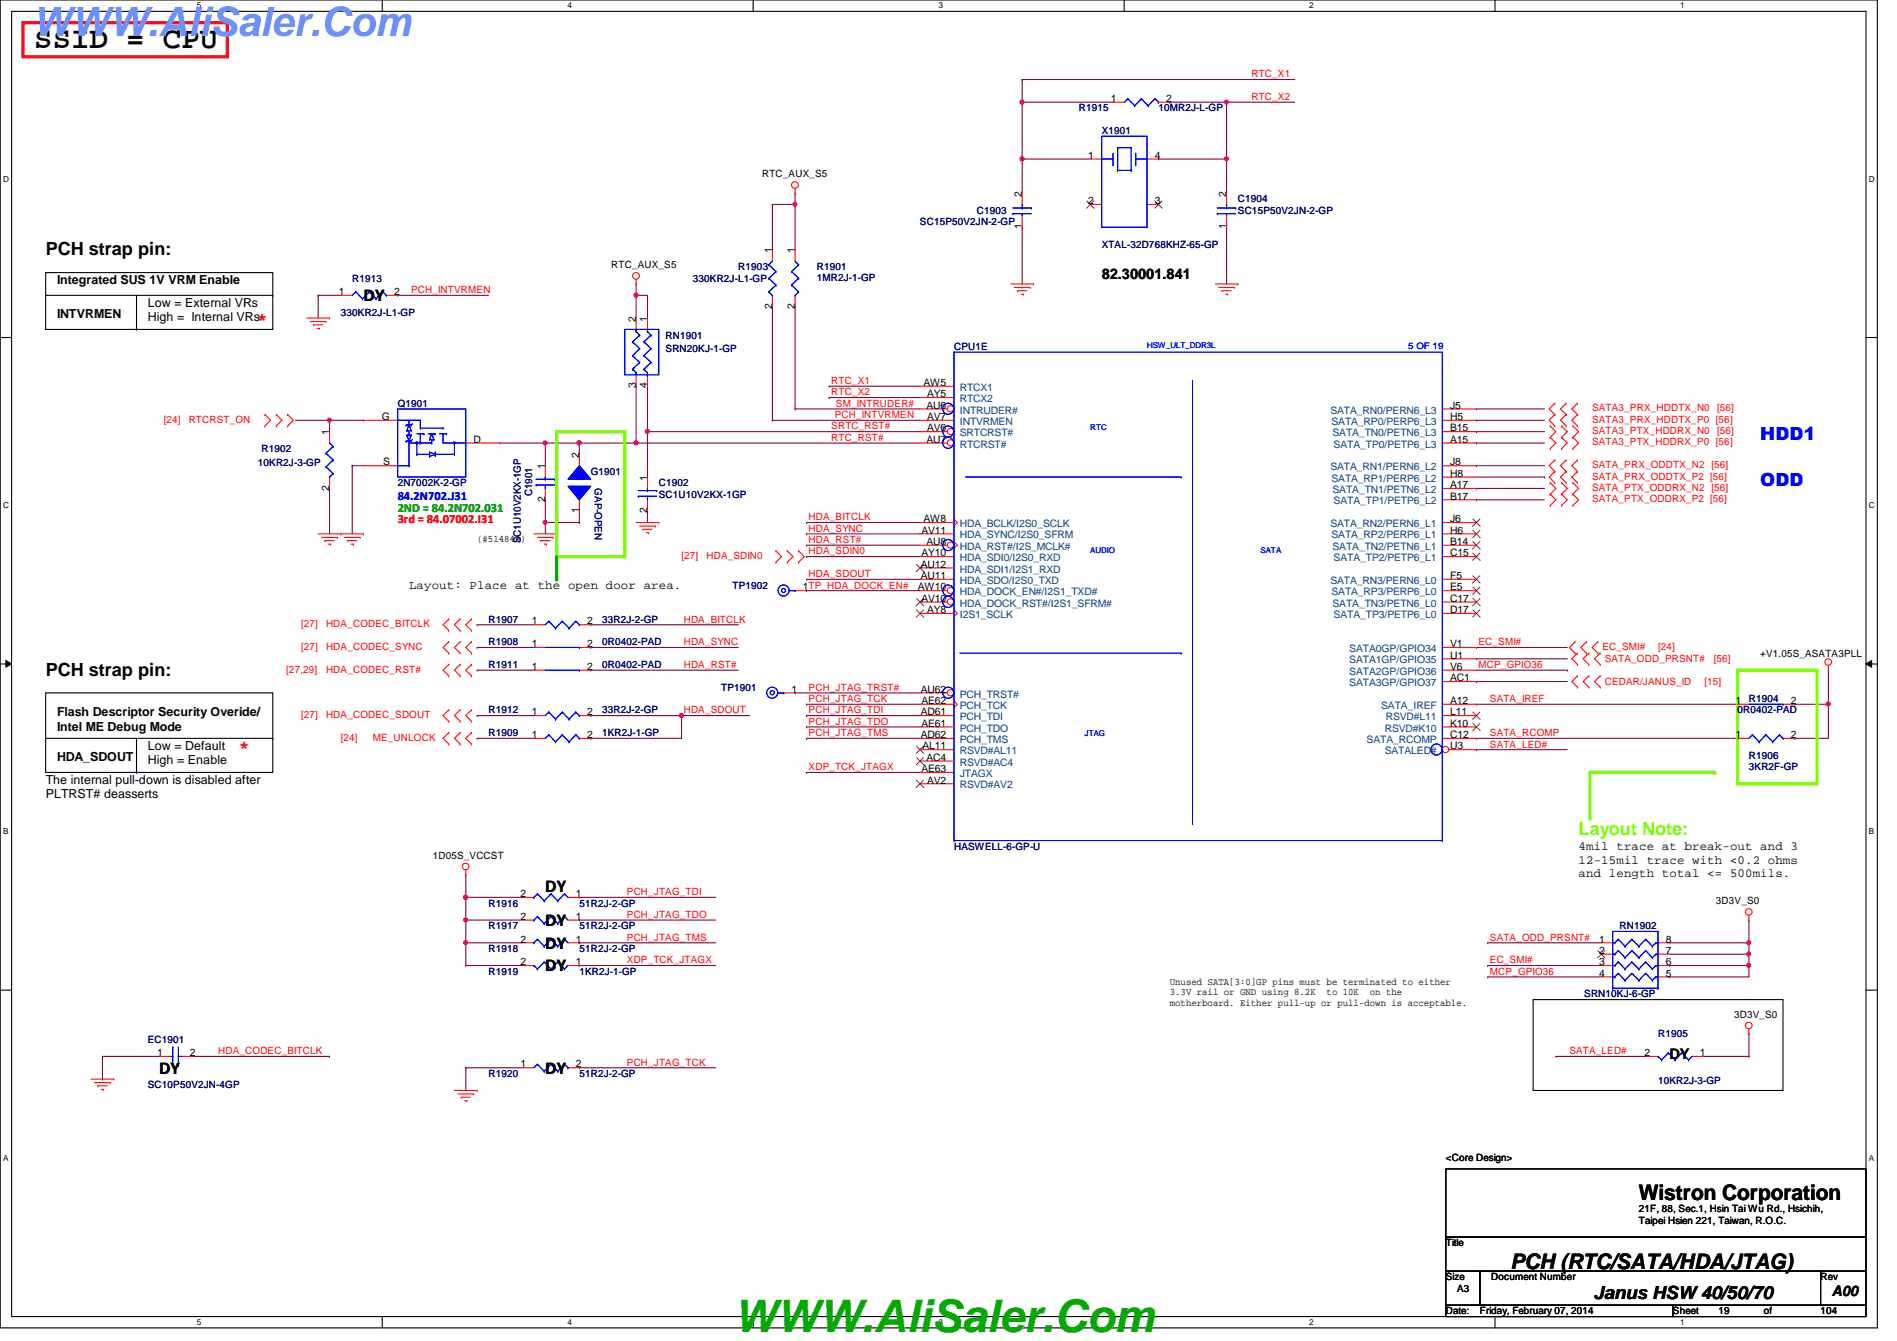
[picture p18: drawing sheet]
<svg xmlns="http://www.w3.org/2000/svg" width="297mm" height="210mm" viewBox="0 0 297 210" stroke-linecap="round" stroke-linejoin="round" font-family="sans-serif">
<defs><g id="words">
<text font-size="7.1" fill="#00ab00" x="114.9" y="208.6">WWW.AliSaler.Com</text>
<text font-size="6.3" fill="#6b91ff" x="5.1" y="5.6">WWW.AliSaler.Com</text>
<text font-size="4.8" x="5.4" y="7.6">SSID = CPU</text>
<g font-size="3.3">
<text x="256.6" y="187.9">Wistron Corporation</text>
<text x="236.5" y="198.6">PCH (RTC/SATA/HDA/JTAG)</text>
</g>
<g font-size="2.8">
<text x="7.2" y="40">PCH strap pin:</text>
<text x="56.9" y="47.2">DY</text>
<text x="7.2" y="105.7">PCH strap pin:</text>
<text x="85.4" y="139.6">DY</text>
<text x="85.4" y="148.5">DY</text>
<text x="85.4" y="144.9">DY</text>
<text x="85.4" y="152.1">DY</text>
<text x="24.9" y="168.1">DY</text>
<text x="85.4" y="168.1">DY</text>
<text x="249.5" y="203.3">Janus HSW 40/50/70</text>
</g>
<g font-size="2.8" fill="#f00">
<text x="40.2" y="50.9">*</text>
<text x="37.4" y="117.9">*</text>
</g>
<g font-size="2.8" fill="#00f">
<text x="275.6" y="68.9">HDD1</text>
<text x="275.6" y="76">ODD</text>
</g>
<text font-size="2.8" fill="#80ff00" x="247.2" y="130.6">Layout Note:</text>
<g font-size="2.3">
<text x="172.5" y="43.7">82.30001.841</text>
<text x="261.4" y="165.7">DY</text>
<text x="286.8" y="202.8">A00</text>
</g>
<g font-size="1.9">
<text x="8.9" y="44.5">Integrated SUS 1V VRM Enable</text>
<text x="8.9" y="49.8">INTVRMEN</text>
<text x="23.2" y="48">Low = External VRs</text>
<text x="23.2" y="50.3">High = Internal VRs</text>
<text x="64" y="92.2">Layout: Place at the open door area.</text>
<text x="8.9" y="112.1">Flash Descriptor Security Overide/</text>
<text x="8.9" y="119.2">HDA_SDOUT</text>
<text x="8.9" y="114.4">Intel ME Debug Mode</text>
<text x="23.2" y="117.3">Low = Default</text>
<text x="23.2" y="119.6">High = Enable</text>
<text x="7.2" y="122.7">The internal pull-down is disabled after</text>
<text x="7.2" y="125">PLTRST# deasserts</text>
<text x="247.2" y="133.1">4mil trace at break-out and 3</text>
<text x="247.2" y="135.2">12-15mil trace with &lt;0.2 ohms</text>
<text x="247.2" y="137.2">and length total &lt;= 500mils.</text>
</g>
<text font-size="1.9" fill="#00f" x="62.3" y="78.3">84.2N702.J31</text>
<text font-size="1.9" fill="#008000" x="62.3" y="80.1">2ND = 84.2N702.031</text>
<text font-size="1.9" fill="#f00" x="62.3" y="81.9">3rd = 84.07002.I31</text>
<g font-size="1.6" fill="#000080">
<text x="168.9" y="17.4">R1915</text>
<text x="181.4" y="17.4">10MR2J-L-GP</text>
<text x="172.5" y="21">X1901</text>
<text x="144.1" y="35.2">SC15P50V2JN-2-GP</text>
<text x="152.9" y="33.4">C1903</text>
<text x="193.8" y="31.7">C1904</text>
<text x="193.8" y="33.4">SC15P50V2JN-2-GP</text>
<text x="172.5" y="38.8">XTAL-32D768KHZ-65-GP</text>
<text x="55.2" y="44.1">R1913</text>
<text x="108.5" y="44.1">330KR2J-L1-GP</text>
<text x="115.6" y="42.3">R1903</text>
<text x="127.9" y="42.3">R1901</text>
<text x="127.9" y="43.9">1MR2J-1-GP</text>
<text x="53.4" y="49.4">330KR2J-L1-GP</text>
<text x="104.2" y="53">RN1901</text>
<text x="104.2" y="55.1">SRN20KJ-1-GP</text>
<text x="149.4" y="54.8">CPU1E</text>
<text x="62.3" y="63.7">Q1901</text>
<text x="40.9" y="70.8">R1902</text>
<text x="40.4" y="72.9">10KR2J-3-GP</text>
<text x="62.3" y="76.1">2N7002K-2-GP</text>
<text x="83.3" y="77.7" transform="rotate(-90 83.3 77.7)">C1901</text>
<text x="92.5" y="74.3">G1901</text>
<text x="93.1" y="76.5" transform="rotate(90 93.1 76.5)">GAP-OPEN</text>
<text x="103.2" y="76.1">C1902</text>
<text x="103.2" y="77.9">SC1U10V2KX-1GP</text>
<text x="81.5" y="85" transform="rotate(-90 81.5 85)">SC1U10V2KX-1GP</text>
<text x="114.7" y="92.1">TP1902</text>
<text x="76.5" y="101">R1908</text>
<text x="76.5" y="97.5">R1907</text>
<text x="94.3" y="101">0R0402-PAD</text>
<text x="94.3" y="97.5">33R2J-2-GP</text>
<text x="76.5" y="104.6">R1911</text>
<text x="94.3" y="104.6">0R0402-PAD</text>
<text x="76.5" y="111.7">R1912</text>
<text x="94.3" y="111.7">33R2J-2-GP</text>
<text x="112.9" y="108.1">TP1901</text>
<text x="272.1" y="111.7">0R0402-PAD</text>
<text x="273.9" y="109.9">R1904</text>
<text x="76.5" y="115.2">R1909</text>
<text x="94.3" y="115.2">1KR2J-1-GP</text>
<text x="273.9" y="118.8">R1906</text>
<text x="273.9" y="120.6">3KR2F-GP</text>
<text x="149.4" y="133">HASWELL-6-GP-U</text>
<text x="76.5" y="141.9">R1916</text>
<text x="90.7" y="141.9">51R2J-2-GP</text>
<text x="76.5" y="149">R1918</text>
<text x="76.5" y="145.5">R1917</text>
<text x="90.7" y="149">51R2J-2-GP</text>
<text x="90.7" y="145.5">51R2J-2-GP</text>
<text x="253.6" y="145.5">RN1902</text>
<text x="76.5" y="152.6">R1919</text>
<text x="90.7" y="152.6">1KR2J-1-GP</text>
<text x="248.1" y="156.1">SRN10KJ-6-GP</text>
<text x="23.2" y="163.2">EC1901</text>
<text x="259.6" y="162.3">R1905</text>
<text x="23.2" y="170.4">SC10P50V2JN-4GP</text>
<text x="76.5" y="168.6">R1920</text>
<text x="90.7" y="168.6">51R2J-2-GP</text>
<text x="259.6" y="169.6">10KR2J-3-GP</text>
</g>
<g font-size="1.6">
<text x="173.9" y="16">1</text>
<text x="182.6" y="16">2</text>
<text x="119.3" y="27.8">RTC_AUX_S5</text>
<text x="170.4" y="24.8">1</text>
<text x="180.8" y="24.8">4</text>
<text x="160" y="35.9" transform="rotate(-90 160 35.9)">1</text>
<text x="160" y="30.8" transform="rotate(-90 160 30.8)">2</text>
<text x="170.4" y="32">2</text>
<text x="180.8" y="32">3</text>
<text x="192" y="35.9" transform="rotate(-90 192 35.9)">1</text>
<text x="192" y="30.8" transform="rotate(-90 192 30.8)">2</text>
<text x="95.7" y="42">RTC_AUX_S5</text>
<text x="120.9" y="39.7" transform="rotate(-90 120.9 39.7)">1</text>
<text x="124.5" y="39.7" transform="rotate(-90 124.5 39.7)">1</text>
<text x="53" y="46.2">1</text>
<text x="61.7" y="46.2">2</text>
<text x="99.6" y="50.3" transform="rotate(-90 99.6 50.3)">2</text>
<text x="101.3" y="50.3" transform="rotate(-90 101.3 50.3)">1</text>
<text x="120.9" y="48.3" transform="rotate(-90 120.9 48.3)">2</text>
<text x="124.5" y="48.3" transform="rotate(-90 124.5 48.3)">2</text>
<text x="59.8" y="65.7">G</text>
<text x="99.6" y="60.8" transform="rotate(-90 99.6 60.8)">3</text>
<text x="101.3" y="60.8" transform="rotate(-90 101.3 60.8)">4</text>
<text x="144.6" y="60.4">AW5</text>
<text x="145.1" y="64">AU6</text>
<text x="145.2" y="62.2">AY5</text>
<text x="145.2" y="65.7">AV7</text>
<text x="227.1" y="65.7">H5</text>
<text x="227.1" y="64">J5</text>
<text x="51.6" y="68.1" transform="rotate(-90 51.6 68.1)">1</text>
<text x="74.2" y="69.3">D</text>
<text x="90.7" y="71.7" transform="rotate(-90 90.7 71.7)">2</text>
<text x="145.1" y="69.3">AU7</text>
<text x="145.2" y="67.5">AV6</text>
<text x="227.1" y="69.3">A15</text>
<text x="227.1" y="67.5">B15</text>
<text x="51.6" y="76.8" transform="rotate(-90 51.6 76.8)">2</text>
<text x="60" y="72.9">S</text>
<text x="85.3" y="73.4" transform="rotate(-90 85.3 73.4)">1</text>
<text x="101.3" y="75.2" transform="rotate(-90 101.3 75.2)">1</text>
<text x="227.1" y="76.4">A17</text>
<text x="227.1" y="74.6">H8</text>
<text x="227.1" y="72.9">J8</text>
<text x="85.3" y="78.6" transform="rotate(-90 85.3 78.6)">2</text>
<text x="90.7" y="80.3" transform="rotate(-90 90.7 80.3)">1</text>
<text x="101.3" y="80.3" transform="rotate(-90 101.3 80.3)">2</text>
<text x="144.3" y="83.5">AV11</text>
<text x="144.6" y="81.7">AW8</text>
<text x="227.1" y="78.2">B17</text>
<text x="227.1" y="83.5">H6</text>
<text x="227.1" y="81.7">J6</text>
<text x="74.7" y="84.8">(#514849)</text>
<text x="144.2" y="88.9">AU12</text>
<text x="144.3" y="87.1">AY10</text>
<text x="145.1" y="85.3">AU8</text>
<text x="227.1" y="87.1">C15</text>
<text x="227.1" y="85.3">B14</text>
<text x="125.7" y="92.4">1TP_HDA_DOCK_EN#</text>
<text x="143.7" y="92.4">AW10</text>
<text x="144.2" y="90.6">AU11</text>
<text x="144.3" y="94.2">AV10</text>
<text x="145.2" y="96">AY8</text>
<text x="227.1" y="96">D17</text>
<text x="227.1" y="94.2">C17</text>
<text x="227.1" y="92.4">E5</text>
<text x="227.1" y="90.6">F5</text>
<text x="83.3" y="101.3">1</text>
<text x="83.3" y="97.7">1</text>
<text x="91.9" y="101.3">2</text>
<text x="91.9" y="97.7">2</text>
<text x="227.1" y="101.3">V1</text>
<text x="83.3" y="104.9">1</text>
<text x="91.9" y="104.9">2</text>
<text x="227.1" y="106.6">AC1</text>
<text x="227.1" y="104.9">V6</text>
<text x="227.1" y="103.1">U1</text>
<text x="275.6" y="102.8">+V1.05S_ASATA3PLL</text>
<text x="83.3" y="112">1</text>
<text x="91.9" y="112">2</text>
<text x="123.9" y="108.4">1</text>
<text x="144.2" y="112">AD61</text>
<text x="144.2" y="108.4">AU62</text>
<text x="144.3" y="113.7">AE61</text>
<text x="144.3" y="110.2">AE62</text>
<text x="227.1" y="110.2">A12</text>
<text x="227.1" y="112">L11</text>
<text x="227.1" y="113.7">K10</text>
<text x="271.7" y="110.2">1</text>
<text x="280.4" y="110.2">2</text>
<text x="83.3" y="115.5">1</text>
<text x="91.9" y="115.5">2</text>
<text x="144.2" y="115.5">AD62</text>
<text x="144.4" y="117.3">AL11</text>
<text x="145.1" y="119.1">AC4</text>
<text x="227.1" y="117.3">U3</text>
<text x="227.1" y="115.5">C12</text>
<text x="271.7" y="115.5">1</text>
<text x="280.4" y="115.5">2</text>
<text x="144.3" y="120.9">AE63</text>
<text x="145.2" y="122.6">AV2</text>
<text x="67.8" y="134.5">1D05S_VCCST</text>
<text x="81.5" y="140.4">2</text>
<text x="81.5" y="144">2</text>
<text x="90.2" y="140.4">1</text>
<text x="90.2" y="144">1</text>
<text x="268.7" y="141.6">3D3V_S0</text>
<text x="81.5" y="147.5">2</text>
<text x="90.2" y="147.5">1</text>
<text x="250.4" y="147.5">1</text>
<text x="250.4" y="149.3">2</text>
<text x="260.9" y="149.3">7</text>
<text x="260.9" y="147.5">8</text>
<text x="81.5" y="151.1">2</text>
<text x="90.2" y="151.1">1</text>
<text x="183.2" y="154.1">Unused SATA[3:0]GP pins must be terminated to either</text>
<text x="183.2" y="155.8">3.3V rail or GND using 8.2K</text>
<text x="207.7" y="155.8">to 10K</text>
<text x="214.5" y="155.8">on the</text>
<text x="250.4" y="151.1">3</text>
<text x="250.4" y="152.9">4</text>
<text x="260.9" y="152.9">5</text>
<text x="260.9" y="151.1">6</text>
<text x="183.2" y="157.4">motherboard. Either pull-up or pull-down is acceptable.</text>
<text x="271.5" y="159.3">3D3V_S0</text>
<text x="24.6" y="165.3">1</text>
<text x="29.7" y="165.3">2</text>
<text x="81.5" y="167.1">1</text>
<text x="90.2" y="167.1">2</text>
<text x="257.5" y="165.3">2</text>
<text x="266.2" y="165.3">1</text>
<text x="226.4" y="181.7">&lt;Core Design&gt;</text>
<text x="256.6" y="189.7">21F, 88, Sec.1, Hsin Tai Wu Rd., Hsichih,</text>
<text x="256.6" y="191.6">Taipei Hsien 221, Taiwan, R.O.C.</text>
<text x="226.4" y="195.1">Title</text>
<text x="226.4" y="200.4">Size</text>
<text x="228.2" y="202.2">A3</text>
<text x="233.5" y="200.4">Document Number</text>
<text x="285.1" y="200.4">Rev</text>
<text x="226.4" y="205.7">Date:</text>
<text x="231.7" y="205.7">Friday, February 07, 2014</text>
<text x="262" y="205.7">Sheet</text>
<text x="269.1" y="205.7">19</text>
<text x="276.2" y="205.7">of</text>
<text x="285.1" y="205.7">104</text>
</g>
<g font-size="1.6" fill="#f00">
<text x="196" y="15.7">RTC_X2</text>
<text x="196" y="12.1">RTC_X1</text>
<text x="64.4" y="45.9">PCH_INTVRMEN</text>
<text x="130.2" y="60.1">RTC_X1</text>
<text x="130.2" y="61.9">RTC_X2</text>
<text x="130.7" y="65.4">PCH_INTVRMEN</text>
<text x="130.9" y="63.7">SM_INTRUDER#</text>
<text x="249.3" y="64.4">SATA3_PRX_HDDTX_N0</text>
<text x="268.9" y="64.4">[56]</text>
<text x="25.7" y="66.2">[24]</text>
<text x="29.5" y="66.2">RTCRST_ON</text>
<text x="130.2" y="69">RTC_RST#</text>
<text x="130.2" y="67.2">SRTC_RST#</text>
<text x="249.3" y="66.2">SATA3_PRX_HDDTX_P0 [56]</text>
<text x="249.3" y="67.9">SATA3_PTX_HDDRX_N0</text>
<text x="249.3" y="69.7">SATA3_PTX_HDDRX_P0 [56]</text>
<text x="268.9" y="67.9">[56]</text>
<text x="249.3" y="73.3">SATA_PRX_ODDTX_N2 [56]</text>
<text x="249.3" y="75.1">SATA_PRX_ODDTX_P2 [56]</text>
<text x="249.3" y="76.8">SATA_PTX_ODDRX_N2 [56]</text>
<text x="126.6" y="83.2">HDA_SYNC</text>
<text x="126.6" y="81.4">HDA_BITCLK</text>
<text x="249.3" y="78.6">SATA_PTX_ODDRX_P2 [56]</text>
<text x="106.7" y="87.5">[27]</text>
<text x="110.6" y="87.5">HDA_SDIN0</text>
<text x="126.6" y="85">HDA_RST#</text>
<text x="126.6" y="86.8">HDA_SDIN0</text>
<text x="126.6" y="90.3">HDA_SDOUT</text>
<text x="47.2" y="98.2">[27]</text>
<text x="47.2" y="101.7">[27]</text>
<text x="51.1" y="98.2">HDA_CODEC_BITCLK</text>
<text x="51.1" y="101.7">HDA_CODEC_SYNC</text>
<text x="107.1" y="101">HDA_SYNC</text>
<text x="107.1" y="97.5">HDA_BITCLK</text>
<text x="231.5" y="101">EC_SMI#</text>
<text x="250.9" y="101.7">EC_SMI#</text>
<text x="259.6" y="101.7">[24]</text>
<text x="44.8" y="105.3">[27,29]</text>
<text x="51.1" y="105.3">HDA_CODEC_RST#</text>
<text x="107.1" y="104.6">HDA_RST#</text>
<text x="231.5" y="104.6">MCP_GPIO36</text>
<text x="251.3" y="103.7">SATA_ODD_PRSNT#</text>
<text x="251.3" y="107.2">CEDAR/JANUS_ID</text>
<text x="266.9" y="107.2">[15]</text>
<text x="268.3" y="103.7">[56]</text>
<text x="47.2" y="112.4">[27]</text>
<text x="51.1" y="112.4">HDA_CODEC_SDOUT</text>
<text x="107.1" y="111.7">HDA_SDOUT</text>
<text x="126.6" y="111.7">PCH_JTAG_TDI</text>
<text x="126.6" y="113.5">PCH_JTAG_TDO</text>
<text x="126.6" y="109.9">PCH_JTAG_TCK</text>
<text x="126.6" y="108.1">PCH_JTAG_TRST#</text>
<text x="233.3" y="109.9">SATA_IREF</text>
<text x="53.4" y="116">[24]</text>
<text x="58.4" y="116">ME_UNLOCK</text>
<text x="126.6" y="115.2">PCH_JTAG_TMS</text>
<text x="233.3" y="115.2">SATA_RCOMP</text>
<text x="233.3" y="117">SATA_LED#</text>
<text x="126.6" y="120.6">XDP_TCK_JTAGX</text>
<text x="98.2" y="143.7">PCH_JTAG_TDO</text>
<text x="98.2" y="140.1">PCH_JTAG_TDI</text>
<text x="98.2" y="147.2">PCH_JTAG_TMS</text>
<text x="233.3" y="147.2">SATA_ODD_PRSNT#</text>
<text x="98.2" y="150.8">XDP_TCK_JTAGX</text>
<text x="233.3" y="150.8">EC_SMI#</text>
<text x="233.3" y="152.6">MCP_GPIO36</text>
<text x="34.2" y="165">HDA_CODEC_BITCLK</text>
<text x="98.2" y="166.8">PCH_JTAG_TCK</text>
<text x="245.7" y="165">SATA_LED#</text>
</g>
<g font-size="1.6" fill="#004080">
<text x="150.3" y="62.9">RTCX2</text>
<text x="150.3" y="61.2">RTCX1</text>
<text x="150.3" y="64.7">INTRUDER#</text>
<text x="208.3" y="64.7">SATA_RN0/PERN6_L3</text>
<text x="150.3" y="70.1">RTCRST#</text>
<text x="150.3" y="68.3">SRTCRST#</text>
<text x="150.3" y="66.5">INTVRMEN</text>
<text x="208.5" y="66.5">SATA_RP0/PERP6_L3</text>
<text x="208.7" y="68.3">SATA_TN0/PETN6_L3</text>
<text x="208.8" y="70.1">SATA_TP0/PETP6_L3</text>
<text x="208.3" y="73.6">SATA_RN1/PERN6_L2</text>
<text x="208.5" y="75.4">SATA_RP1/PERP6_L2</text>
<text x="208.7" y="77.2">SATA_TN1/PETN6_L2</text>
<text x="150.3" y="82.5">HDA_BCLK/I2S0_SCLK</text>
<text x="208.3" y="82.5">SATA_RN2/PERN6_L1</text>
<text x="208.8" y="79">SATA_TP1/PETP6_L2</text>
<text x="150.3" y="89.6">HDA_SDI1/I2S1_RXD</text>
<text x="150.3" y="87.8">HDA_SDI0/I2S0_RXD</text>
<text x="150.3" y="86.1">HDA_RST#/I2S_MCLK#</text>
<text x="150.3" y="84.3">HDA_SYNC/I2S0_SFRM</text>
<text x="208.5" y="84.3">SATA_RP2/PERP6_L1</text>
<text x="208.7" y="86.1">SATA_TN2/PETN6_L1</text>
<text x="208.8" y="87.8">SATA_TP2/PETP6_L1</text>
<text x="150.3" y="95">HDA_DOCK_RST#/I2S1_SFRM#</text>
<text x="150.3" y="93.2">HDA_DOCK_EN#/I2S1_TXD#</text>
<text x="150.3" y="91.4">HDA_SDO/I2S0_TXD</text>
<text x="208.3" y="91.4">SATA_RN3/PERN6_L0</text>
<text x="208.5" y="93.2">SATA_RP3/PERP6_L0</text>
<text x="208.7" y="95">SATA_TN3/PETN6_L0</text>
<text x="150.3" y="96.7">I2S1_SCLK</text>
<text x="208.8" y="96.7">SATA_TP3/PETP6_L0</text>
<text x="211.3" y="107.4">SATA3GP/GPIO37</text>
<text x="211.3" y="105.6">SATA2GP/GPIO36</text>
<text x="211.3" y="103.8">SATA1GP/GPIO35</text>
<text x="211.3" y="102.1">SATA0GP/GPIO34</text>
<text x="150.3" y="112.7">PCH_TDI</text>
<text x="150.3" y="111">PCH_TCK</text>
<text x="150.3" y="109.2">PCH_TRST#</text>
<text x="216.3" y="111">SATA_IREF</text>
<text x="217" y="112.7">RSVD#L11</text>
<text x="150.3" y="116.3">PCH_TMS</text>
<text x="150.3" y="114.5">PCH_TDO</text>
<text x="150.3" y="119.8">RSVD#AC4</text>
<text x="150.3" y="118.1">RSVD#AL11</text>
<text x="214" y="116.3">SATA_RCOMP</text>
<text x="216.8" y="114.5">RSVD#K10</text>
<text x="216.8" y="118.1">SATALED#</text>
<text x="150.3" y="123.4">RSVD#AV2</text>
<text x="150.3" y="121.6">JTAGX</text>
</g>
<text font-size="1.4" fill="#00f" x="220.5" y="54.7">5 OF 19</text>
<g font-size="1.3">
<text x="30.8" y="1.3">5</text>
<text x="88.9" y="1.3">4</text>
<text x="146.9" y="1.3">3</text>
<text x="205" y="1.3">2</text>
<text x="263.1" y="1.3">1</text>
<text x=".5" y="28.4">D</text>
<text x="292.6" y="28.4">D</text>
<text x=".5" y="79.5">C</text>
<text x="292.6" y="79.5">C</text>
<text x=".5" y="130.6">B</text>
<text x="292.6" y="130.6">B</text>
<text x=".5" y="181.7">A</text>
<text x="292.6" y="181.7">A</text>
<text x="30.8" y="207.4">5</text>
<text x="88.9" y="207.4">4</text>
<text x="146.9" y="207.4">3</text>
<text x="205" y="207.4">2</text>
<text x="263.1" y="207.4">1</text>
</g>
<g font-size="1.3" fill="#00f">
<text x="179.6" y="54.5">HSW_ULT_DDR3L</text>
<text x="170.7" y="67.3">RTC</text>
<text x="170.7" y="86.5">AUDIO</text>
<text x="197.4" y="86.5">SATA</text>
<text x="169.8" y="115.3">JTAG</text>
</g>
</g></defs>
<path d="M0 0h294v207.9h-294zM1.8 1.8h290.4v204.3h-290.4z" fill="none" stroke="#000" stroke-width=".17"/>
<g fill="#fff">
<path d="M30.8 .2h.7v1.4h-.7z"/>
<path d="M30.8 206.2h.7v1.4h-.7z"/>
</g>
<path d="M59.9 0v1.8M59.9 206.1v1.8" fill="none" stroke="#000" stroke-width=".17"/>
<g fill="#fff">
<path d="M88.9 .2h.6v1.4h-.6z"/>
<path d="M88.9 206.2h.6v1.4h-.6z"/>
</g>
<path d="M117.9 0v1.8M117.9 206.1v1.8" fill="none" stroke="#000" stroke-width=".17"/>
<g fill="#fff">
<path d="M146.9 .2h.7v1.4h-.7z"/>
<path d="M146.9 206.2h.7v1.4h-.7z"/>
</g>
<path d="M176 0v1.8M176 206.1v1.8" fill="none" stroke="#000" stroke-width=".17"/>
<g fill="#fff">
<path d="M205 .2h.7v1.4h-.7z"/>
<path d="M205 206.2h.7v1.4h-.7z"/>
</g>
<path d="M234.1 0v1.8M234.1 206.1v1.8" fill="none" stroke="#000" stroke-width=".17"/>
<g fill="#fff">
<path d="M263.1 .2h.7v1.4h-.7z"/>
<path d="M263.1 206.2h.7v1.4h-.7z"/>
<path d="M.5 27.3h.9v1.4h-.9z"/>
<path d="M292.6 27.3h.9v1.4h-.9z"/>
<path d="M.5 78.4h.9v1.4h-.9z"/>
<path d="M292.6 78.4h.9v1.4h-.9z"/>
</g>
<path d="M0 52.8h1.8M292.2 52.8h1.8" fill="none" stroke="#000" stroke-width=".17"/>
<g fill="#fff">
<path d="M.5 129.5h.8v1.4h-.8z"/>
<path d="M292.6 129.5h.9v1.4h-.9z"/>
</g>
<path d="M0 103.9h1.8M292.2 103.9h1.8" fill="none" stroke="#000" stroke-width=".17"/>
<path d="M.9 103.4l.9 .5-.9 .5zM292.2 103.9l.9-.5v1z" fill="#000"/>
<path d="M.9 103.4l.9 .5-.9 .5zM292.2 103.9l.9-.5v1z" fill="none" stroke="#000" stroke-width=".16"/>
<g fill="#fff">
<path d="M.5 180.5h.8v1.4h-.8z"/>
<path d="M292.6 180.5h.9v1.4h-.9z"/>
</g>
<path d="M0 155h1.8M292.2 155h1.8" fill="none" stroke="#000" stroke-width=".17"/>
<g fill="none" stroke="#800040" stroke-width=".17">
<path d="M124.5 32h.1M124.5 32v7.1M62.3 46.2h14.2M62.3 46.2h.1M101.4 67.6h.1M101.4 67.6v7.1M92.5 97.8h23.1M92.5 97.8h.1M126.3 83.6h.1M126.3 90.7h.1M126.3 83.6h17.8M126.3 90.7h17.8"/>
<path d="M92.5 101.3h23.1M92.5 104.9h23.1M92.5 101.3h.1M92.5 104.9h.1M286.3 104.9h.1M286.3 104.9v5.3M90.7 144h.1M90.7 144h21.4M261.4 152.9h12.5M261.4 152.9h.1"/>
</g>
<circle cx="124.5" cy="32" r=".32" fill="#f0f"/>
<circle cx="124.5" cy="32" r=".32" fill="none" stroke="#f0f" stroke-width=".17"/>
<g fill="none" stroke="#800040" stroke-width=".17">
<path d="M120.9 32h.1M120.9 32v7.1M120.9 32h3.6M99.6 46.2h1.8M99.6 46.2h.1M99.6 46.2v3.6M126.3 92.5h.1M126.3 92.5h17.8M126.3 115.6h.1M126.3 112h.1M126.3 113.8h.1M126.3 115.6h17.8"/>
<path d="M126.3 112h17.8M126.3 113.8h17.8M90.7 140.5h.1M90.7 140.5h21.4"/>
</g>
<circle cx="99.6" cy="46.2" r=".32" fill="#f0f"/>
<circle cx="99.6" cy="46.2" r=".32" fill="none" stroke="#f0f" stroke-width=".17"/>
<g fill="none" stroke="#800040" stroke-width=".17">
<path d="M49.8 46.2h.1M49.8 46.2h3.6M99.6 44.4h.1M99.6 44.4v1.8M101.4 46.2h.1M101.4 46.2v3.6M51.6 76.5h.1M51.6 76.5v7.1M55.2 72.9h.1M55.2 72.9v10.7M85.4 69.3h5.3M90.7 69.3h.1"/>
<path d="M120.9 65.8h.1M120.9 65.8h23.2M124.5 64h.1M124.5 64h19.6M129.8 60.5h.1M129.8 60.5h14.3M74.7 97.8h8.9M74.7 97.8h.1M126.3 81.8h.1M126.3 85.3h.1M126.3 81.8h17.8M126.3 85.3h17.8"/>
<path d="M74.7 104.9h8.9M74.7 104.9h.1M92.5 112h14.2M92.5 112h.1M126.3 110.2h.1M126.3 110.2h17.8M281 115.6h.1M281 115.6h5.3M72.9 144h.1M72.9 144v3.6M72.9 167.1h8.9M72.9 167.1h.1"/>
<path d="M90.7 167.1h.1M90.7 167.1h21.4"/>
</g>
<circle cx="85.4" cy="69.3" r=".32" fill="#f0f"/>
<circle cx="85.4" cy="69.3" r=".32" fill="none" stroke="#f0f" stroke-width=".17"/>
<circle cx="90.7" cy="69.3" r=".32" fill="#f0f"/>
<circle cx="90.7" cy="69.3" r=".32" fill="none" stroke="#f0f" stroke-width=".17"/>
<path d="M99.6 69.3h.1M99.6 69.3h44.5" fill="none" stroke="#800040" stroke-width=".17"/>
<circle cx="99.6" cy="69.3" r=".32" fill="#f0f"/>
<circle cx="99.6" cy="69.3" r=".32" fill="none" stroke="#f0f" stroke-width=".17"/>
<path d="M85.4 81.8h.1M85.4 81.8v1.8" fill="none" stroke="#800040" stroke-width=".17"/>
<circle cx="85.4" cy="81.8" r=".32" fill="#f0f"/>
<circle cx="85.4" cy="81.8" r=".32" fill="none" stroke="#f0f" stroke-width=".17"/>
<g fill="none" stroke="#800040" stroke-width=".17">
<path d="M49.8 46.2h.1M49.8 46.2v3.6M55.2 72.9h1.7M55.2 72.9h.1M85.4 69.3h.1M85.4 69.3v3.6M90.7 69.3h.1M90.7 69.3v1.8M101.4 60.5h.1M101.4 60.5v7.1M90.7 80h.1M90.7 80v1.8"/>
<path d="M106.7 112h.1M106.7 112v3.6M124.5 108.5h.1M124.5 108.5h19.6M231.2 101.3h.1M231.2 115.6h.1M231.2 101.3h14.2M231.2 115.6h40.9M72.9 144h8.9M72.9 144h.1M90.7 151.1h.1M90.7 147.6h.1"/>
<path d="M90.7 151.1h21.4M90.7 147.6h21.4M72.9 167.1h.1M72.9 167.1v3.6"/>
</g>
<circle cx="72.9" cy="144" r=".32" fill="#f0f"/>
<circle cx="72.9" cy="144" r=".32" fill="none" stroke="#f0f" stroke-width=".17"/>
<path d="M286.3 110.2h.1M286.3 110.2v5.4" fill="none" stroke="#800040" stroke-width=".17"/>
<circle cx="286.3" cy="110.2" r=".32" fill="#f0f"/>
<circle cx="286.3" cy="110.2" r=".32" fill="none" stroke="#f0f" stroke-width=".17"/>
<g fill="none" stroke="#800040" stroke-width=".17">
<path d="M99.6 60.5h.1M99.6 60.5v8.8M231.2 64h.1M231.2 65.8h.1M231.2 67.6h.1M231.2 69.3h.1M231.2 64h10.6M231.2 65.8h10.6M231.2 67.6h10.6M231.2 69.3h10.6M231.2 117.3h.1M231.2 117.3h14.2"/>
<path d="M72.9 151.1h8.9M72.9 147.6h8.9M72.9 151.1h.1M72.9 147.6h.1M72.9 147.6v3.5"/>
</g>
<circle cx="72.9" cy="147.5" r=".32" fill="#f0f"/>
<circle cx="72.9" cy="147.5" r=".32" fill="none" stroke="#f0f" stroke-width=".17"/>
<path d="M78.3 69.3h7.1M78.3 69.3h.1M90.7 69.3h.1M90.7 69.3h8.9" fill="none" stroke="#800040" stroke-width=".17"/>
<circle cx="90.7" cy="69.3" r=".32" fill="#f0f"/>
<circle cx="90.7" cy="69.3" r=".32" fill="none" stroke="#f0f" stroke-width=".17"/>
<path d="M124.5 30.2h.1M124.5 30.2v1.8M129.8 62.2h.1M129.8 62.2h14.3M85.4 81.8h5.3M90.7 81.8h.1M273.9 149.4h.1M273.9 149.4v1.7" fill="none" stroke="#800040" stroke-width=".17"/>
<circle cx="273.8" cy="149.3" r=".32" fill="#f0f"/>
<circle cx="273.8" cy="149.3" r=".32" fill="none" stroke="#f0f" stroke-width=".17"/>
<path d="M85.4 78.2h.1M85.4 78.2v3.6M74.7 112h8.9M74.7 112h.1M106.7 112h.1M106.7 112h10.7M231.2 110.2h.1M231.2 110.2h40.9" fill="none" stroke="#800040" stroke-width=".17"/>
<circle cx="106.7" cy="112" r=".32" fill="#f0f"/>
<circle cx="106.7" cy="112" r=".32" fill="none" stroke="#f0f" stroke-width=".17"/>
<path d="M124.5 48h.1M124.5 48v16M51.6 65.8h5.3M56.9 65.8h.1M72.9 140.5h.1M72.9 140.5v3.5" fill="none" stroke="#800040" stroke-width=".17"/>
<circle cx="72.9" cy="140.4" r=".32" fill="#f0f"/>
<circle cx="72.9" cy="140.4" r=".32" fill="none" stroke="#f0f" stroke-width=".17"/>
<path d="M72.9 136.9h.1M72.9 136.9v3.6" fill="none" stroke="#800040" stroke-width=".17"/>
<circle cx="72.9" cy="140.4" r=".32" fill="#f0f"/>
<circle cx="72.9" cy="140.4" r=".32" fill="none" stroke="#f0f" stroke-width=".17"/>
<path d="M101.4 67.6h.1M101.4 67.6h42.7M74.7 101.3h8.9M74.7 101.3h.1" fill="none" stroke="#800040" stroke-width=".17"/>
<circle cx="101.4" cy="67.5" r=".32" fill="#f0f"/>
<circle cx="101.4" cy="67.5" r=".32" fill="none" stroke="#f0f" stroke-width=".17"/>
<path d="M160.1 12.4h.1M160.1 16h.1M160.1 12.4v3.6M160.1 16h14.2M160.1 12.4h42.6M183.2 16h19.5M183.2 16h.1M192.1 16h.1M160.1 24.9h.1M160.1 24.9v5.3M192.1 35.6h.1M192.1 35.6v8.8" fill="none" stroke="#800040" stroke-width=".17"/>
<circle cx="160" cy="24.9" r=".32" fill="#f0f"/>
<circle cx="160" cy="24.9" r=".32" fill="none" stroke="#f0f" stroke-width=".17"/>
<path d="M192.1 24.9h.1M192.1 24.9v5.3" fill="none" stroke="#800040" stroke-width=".17"/>
<circle cx="192" cy="24.9" r=".32" fill="#f0f"/>
<circle cx="192" cy="24.9" r=".32" fill="none" stroke="#f0f" stroke-width=".17"/>
<path d="M192.1 16h.1M192.1 16v8.9M160.1 35.6h.1M160.1 35.6v8.8" fill="none" stroke="#800040" stroke-width=".17"/>
<circle cx="192" cy="16" r=".32" fill="#f0f"/>
<circle cx="192" cy="16" r=".32" fill="none" stroke="#f0f" stroke-width=".17"/>
<path d="M160.1 16h.1M160.1 16v8.9M160.1 24.9h10.6M160.1 24.9h.1" fill="none" stroke="#800040" stroke-width=".17"/>
<circle cx="160" cy="16" r=".32" fill="#f0f"/>
<circle cx="160" cy="16" r=".32" fill="none" stroke="#f0f" stroke-width=".17"/>
<g fill="none" stroke="#800040" stroke-width=".17">
<path d="M181.4 24.9h10.7M181.4 24.9h.1M120.9 48h.1M120.9 48v17.8M126.3 87.1h.1M126.3 87.1h17.8M281 110.2h.1M281 110.2h5.3M126.3 120.9h.1M126.3 120.9h17.8M72.9 140.5h8.9M72.9 140.5h.1"/>
<path d="M261.4 151.1h12.5M261.4 151.1h.1M273.9 151.1h.1M273.9 151.1v1.8"/>
</g>
<circle cx="273.8" cy="151.1" r=".32" fill="#f0f"/>
<circle cx="273.8" cy="151.1" r=".32" fill="none" stroke="#f0f" stroke-width=".17"/>
<path d="M46.3 65.8h5.3M51.6 65.8h.1M101.4 80h.1M101.4 80v1.8M74.7 115.6h8.9M74.7 115.6h.1M92.5 115.6h14.2M92.5 115.6h.1" fill="none" stroke="#800040" stroke-width=".17"/>
<circle cx="51.6" cy="65.8" r=".32" fill="#f0f"/>
<circle cx="51.6" cy="65.8" r=".32" fill="none" stroke="#f0f" stroke-width=".17"/>
<g fill="none" stroke="#800040" stroke-width=".17">
<path d="M51.6 65.8h.1M51.6 65.8v1.8M231.2 72.9h.1M231.2 76.5h.1M231.2 78.2h.1M231.2 74.7h10.6M231.2 72.9h10.6M231.2 76.5h10.6M231.2 78.2h10.6M241.8 74.7h.1M231.2 103.1h.1M231.2 103.1h14.2"/>
<path d="M261.4 147.6h12.5M261.4 149.4h12.5M273.9 147.6h.1M273.9 144h.1M273.9 149.4h.1M273.9 144v5.4M16 165.4h.1M16 168.9h.1M16 165.4v3.5M16 165.4h8.9M30.3 165.4h21.3M51.6 165.4h.1"/>
<path d="M243.6 165.4h.1M243.6 165.4h14.2M266.7 165.4h7.2M273.9 165.4h.1M273.9 161.8h.1M273.9 161.8v3.6"/>
</g>
<circle cx="273.8" cy="147.5" r=".32" fill="#f0f"/>
<circle cx="273.8" cy="147.5" r=".32" fill="none" stroke="#f0f" stroke-width=".17"/>
<path d="M231.2 106.7h.1M231.2 104.9h14.2M231.2 106.7h14.2M245.4 104.9h.1M233 151.1h17.7M233 152.9h17.7M233 147.6h17.7M233 151.1h.1M233 152.9h.1M233 147.6h.1" fill="none" stroke="#800040" stroke-width=".17"/>
<g fill="none" stroke="#f00" stroke-width=".17">
<path d="M124.5 30.2h.1M124.5 29.5v.7M48 49.8h3.6M48.6 50.3h2.5M49.1 50.8h.1M49.1 50.8h1.4M49.7 51.4h.3M50 51.4h.1M51.1 50.3h.1M51.6 49.8h.1M99.6 44.4h.1M99.6 43.7v.7"/>
<path d="M158.3 44.4h3.5M158.8 45h2.5M159.3 45.5h.1M159.3 45.5h1.5M159.9 46.1h.3M160.2 46.1h.1M161.3 45h.1M161.8 44.4h.1M190.3 44.4h3.5M190.8 45h2.5M191.3 45.5h.1M191.3 45.5h1.5"/>
<path d="M191.9 46.1h.3M192.2 46.1h.1M193.3 45h.1M193.8 44.4h.1M41.5 66.7h.1M41.5 64.9h.1M41.5 64.9l.9 .9-.9 .9M43.3 64.9l.9 .9-.9 .9M43.3 64.9h.1M43.3 66.7h.1M45 64.9l.9 .9-.9 .9M45 66.7h.1"/>
<path d="M45 64.9h.1M242.7 68.5h.1M242.7 66.7h.1M242.7 70.2h.1M242.7 77.3h.1M242.7 75.6h.1M242.7 79.1h.1M242.7 68.5l.9 .8-.9 .9M242.7 66.7l.9 .9-.9 .9M242.7 77.3l.9 .9-.9 .9M242.7 75.6l.9 .9-.9 .8M243.5 64.9l-.9 .9 .9 .9"/>
<path d="M243.5 63.1l-.9 .9 .9 .9M243.5 73.8l-.9 .9 .9 .9M243.5 72l-.9 .9 .9 .9M243.5 64.9h.1M243.5 63.1h.1M243.5 66.7h.1M243.5 73.8h.1M243.5 72h.1M243.5 75.6h.1M244.5 66.7l.9 .9-.9 .9M244.5 68.5l.9 .8-.9 .9M244.5 75.6l.9 .9-.9 .8"/>
<path d="M244.5 77.3l.9 .9-.9 .9M244.5 66.7h.1M244.5 68.5h.1M244.5 70.2h.1M244.5 75.6h.1M244.5 77.3h.1M244.5 79.1h.1M245.2 63.1l-.9 .9 .9 .9M245.2 64.9l-.9 .9 .9 .9M245.2 72l-.9 .9 .9 .9M245.2 73.8l-.9 .9 .9 .9M245.2 63.1h.1"/>
<path d="M245.2 64.9h.1M245.2 66.7h.1M245.2 72h.1M245.2 73.8h.1M245.2 75.6h.1M246.3 68.5h.1M246.3 66.7h.1M246.3 70.2h.1M246.3 77.3h.1M246.3 75.6h.1M246.3 79.1h.1M246.3 68.5l.9 .8-.9 .9"/>
<path d="M246.3 66.7l.9 .9-.9 .9M246.3 77.3l.9 .9-.9 .9M246.3 75.6l.9 .9-.9 .8M247 64.9h.1M247 63.1h.1M247 66.7h.1M247 73.8h.1M247 72h.1M247 75.6h.1M247 64.9l-.9 .9 .9 .9M247 63.1l-.9 .9 .9 .9M247 73.8l-.9 .9 .9 .9"/>
<path d="M247 72l-.9 .9 .9 .9M49.8 83.6h7.1M50.4 84.1h2.4M50.9 84.6h.1M50.9 84.6h1.4M51.4 85.2h.4M51.8 85.2h.1M52.8 84.1h.1M53.4 83.6h.1M53.9 84.1h2.5M54.4 84.6h.1M54.4 84.6h1.5"/>
<path d="M55 85.2h.3M55.3 85.2h.1M56.4 84.1h.1M56.9 83.6h.1M70.3 96.9l-.9 .9 .9 .9M70.3 98.7h.1M70.3 96.9h.1M72 96.9h.1M72 98.7h.1M72 96.9l-.8 .9 .8 .9M73.8 96.9l-.9 .9 .9 .9M73.8 98.7h.1"/>
<path d="M73.8 96.9h.1M83.6 83.6h3.6M84.2 84.1h2.4M84.7 84.6h.1M84.7 84.6h1.4M85.2 85.2h.4M85.6 85.2h.1M86.6 84.1h.1M87.2 83.6h.1M99.6 81.8h3.6M100.2 82.3h2.4M100.7 82.8h1.4"/>
<path d="M100.7 82.8h.1M101.2 83.4h.4M101.6 83.4h.1M102.6 82.3h.1M103.2 81.8h.1M121.5 88h.1M121.5 86.2h.1M121.5 86.2l.9 .9-.9 .9M123.3 86.2l.9 .9-.9 .9M123.3 86.2h.1M123.3 88h.1M125 86.2l.9 .9-.9 .9"/>
<path d="M125 88h.1M125 86.2h.1M70.3 111.1l-.9 .9 .9 .9M70.3 114.7l-.9 .9 .9 .9M70.3 100.5l-.9 .8 .9 .9M70.3 104l-.9 .9 .9 .9M70.3 116.5h.1M70.3 114.7h.1M70.3 102.2h.1M70.3 100.5h.1M70.3 105.8h.1M70.3 104h.1"/>
<path d="M70.3 112.9h.1M70.3 111.1h.1M72 114.7h.1M72 116.5h.1M72 100.5h.1M72 102.2h.1M72 104h.1M72 105.8h.1M72 111.1h.1M72 112.9h.1M72 114.7l-.8 .9 .8 .9M72 100.5l-.8 .8 .8 .9"/>
<path d="M72 104l-.8 .9 .8 .9M72 111.1l-.8 .9 .8 .9M73.8 114.7l-.9 .9 .9 .9M73.8 111.1l-.9 .9 .9 .9M73.8 100.5l-.9 .8 .9 .9M73.8 104l-.9 .9 .9 .9M73.8 116.5h.1M73.8 114.7h.1M73.8 102.2h.1M73.8 100.5h.1M73.8 105.8h.1M73.8 104h.1"/>
<path d="M73.8 112.9h.1M73.8 111.1h.1M246.6 100.5l-.9 .8 .9 .9M246.6 100.5h.1M246.6 102.2h.1M247 104h.1M247 102.2h.1M247 107.6h.1M247 105.8h.1M247 105.8l-.9 .9 .9 .9M247 102.2l-.9 .9 .9 .9M248.4 100.5l-.9 .8 .9 .9"/>
<path d="M248.4 102.2h.1M248.4 100.5h.1M248.8 102.2l-.9 .9 .9 .9M248.8 105.8l-.9 .9 .9 .9M248.8 102.2h.1M248.8 104h.1M248.8 105.8h.1M248.8 107.6h.1M250.2 100.5h.1M250.2 102.2h.1M250.2 100.5l-.9 .8 .9 .9M250.6 102.2l-.9 .9 .9 .9"/>
<path d="M250.6 105.8l-.9 .9 .9 .9M250.6 104h.1M250.6 102.2h.1M250.6 107.6h.1M250.6 105.8h.1M286.3 104.9h.1M286.3 104.2v.7M72.9 136.9h.1M72.9 136.2v.7M273.9 144h.1M273.9 143.3v.7M14.3 168.9h3.5"/>
<path d="M14.8 169.5h2.5M15.3 170h1.5M15.3 170h.1M15.9 170.5h.3M16.2 170.5h.1M17.3 169.5h.1M17.8 168.9h.1M71.2 170.7h3.5M71.7 171.2h2.5M72.2 171.7h.1M72.2 171.7h1.5M72.8 172.3h.3"/>
<path d="M73.1 172.3h.1M74.2 171.2h.1M74.7 170.7h.1M273.9 161.8h.1M273.9 161.1v.7"/>
<circle cx="124.5" cy="29" r=".52"/>
<circle cx="99.6" cy="43.2" r=".52"/>
<circle cx="286.3" cy="103.6" r=".52"/>
<circle cx="72.9" cy="135.6" r=".52"/>
<circle cx="273.8" cy="142.7" r=".52"/>
<circle cx="273.8" cy="160.5" r=".52"/>
</g>
<path d="M7.2 42.7h35.5v8.9h-35.5zM7.2 46.2h35.5M21.4 51.6h.1M21.4 46.2v5.4M42.7 46.2h.1M226.4 183h65.8v10.6h-65.8zM226.4 193.6h65.8v5.4h-65.8zM226.4 199h5.3v5.3h-5.3zM231.7 199h53.4v5.3h-53.4zM285.1 199h7.1v5.3h-7.1zM226.4 204.3h35.6v1.8h-35.6zM262 204.3h30.2v1.8h-30.2z" fill="none" stroke="#000" stroke-width=".17"/>
<path d="M249 120.9v7.1" fill="none" stroke="#80ff00" stroke-width=".51"/>
<circle cx="249" cy="128" r=".25" fill="#80ff00"/>
<path d="M249 120.9h19.5" fill="none" stroke="#80ff00" stroke-width=".51"/>
<circle cx="268.5" cy="120.9" r=".25" fill="#80ff00"/>
<path d="M7.2 108.5h35.5v12.4h-35.5zM7.2 115.6h35.5M21.4 115.6v5.3M42.7 115.6h.1M21.4 120.9h.1M240.1 156.5h39.1v14.2h-39.1z" fill="none" stroke="#000" stroke-width=".17"/>
<path d="M3.6 3.6h32v5.3h-32z" fill="none" stroke="#f00" stroke-width=".51"/>
<path d="M87.2 67.6h10.6v19.5h-10.6zM272.1 104.9h12.4v17.8h-12.4z" fill="none" stroke="#80ff00" stroke-width=".51"/>
<path d="M87.2 87.1v3.6" fill="none" stroke="#0f0" stroke-width=".51"/>
<circle cx="87.2" cy="90.7" r=".25" fill="#0f0"/>
<g fill="none" stroke="#f00" stroke-width=".17">
<path d="M124.5 39.1v1.8M124.5 46.2v1.8M83.6 101.3h1.8M90.7 101.3h1.8M122.7 108.5h1.8M144.1 112h5.3M144.1 113.8h5.3M144.1 115.6h5.3M144.1 110.2h5.3M149.4 109.7l.5 .5-.5 .5M225.8 112h5.4M225.8 113.8h5.4"/>
<path d="M81.8 147.6h1.8M81.8 151.1h1.8M88.9 147.6h1.8M88.9 151.1h1.8M81.8 167.1h1.8M88.9 167.1h1.8M257.8 165.4h1.8M265 165.4h1.7"/>
</g>
<g fill="none" stroke="#00f" stroke-width=".17">
<path d="M123.9 42.5h.1M123.9 44.6h.1M123.9 42.5l1.1 1.1M123.9 44.6l1.1 1.1M124.5 46.2h.1M124.5 40.9l.5 .5M125 41.4h.1M125 43.6h.1M125 45.7h.1M125 41.4l-1.1 1.1M125 43.6l-1.1 1M125 45.7l-.5 .5"/>
<path d="M85.4 101.3h5.3M90.7 101.3h.1M121.8 108.5h.9M122.7 108.5h.1M83.6 151.1l.6 .6M83.6 147.6h.1M83.6 151.1h.1M84.2 147h.1M84.2 151.7h.1M84.2 147l-.6 .6M84.2 147l1 1.1M85.2 148.1h.1"/>
<path d="M85.2 150.6h.1M85.2 150.6l-1 1.1M85.2 150.6l1.1 1.1M86.3 147l1 1.1M86.3 147h.1M86.3 151.7h.1M86.3 147l-1.1 1.1M87.3 148.1h.1M87.3 150.6h.1M87.3 150.6l-1 1.1M87.3 150.6l1.1 1.1M88.4 147l.5 .6"/>
<path d="M88.4 147h.1M88.4 151.7h.1M88.4 147l-1.1 1.1M88.9 151.1l-.5 .6M84.2 166.6h.1M84.2 166.6l1 1.1M84.2 166.6l-.6 .5M85.2 167.7h.1M86.3 166.6l-1.1 1.1M86.3 166.6h.1M86.3 166.6l1 1.1M87.3 167.7h.1"/>
<path d="M88.4 166.6l-1.1 1.1M88.4 166.6h.1M88.4 166.6l.5 .5M88.9 167.1h.1M259.6 165.4l.6 .5M259.6 165.4h.1M260.2 165.9h.1M261.2 164.8h.1M261.2 164.8l-1 1.1M261.2 164.8l1.1 1.1M262.3 165.9h.1M263.4 164.8h.1"/>
<path d="M263.4 164.8l-1.1 1.1M263.4 164.8l1 1.1M264.4 165.9h.1M265 165.4l-.6 .5"/>
<circle cx="120.9" cy="108.4" r=".32"/>
<circle cx="120.9" cy="108.4" r=".87"/>
</g>
<path d="M230.6 111.5l1.2 1.1M230.6 113.2l1.2 1.2M231.7 111.5l-1.1 1.1M231.7 113.2l-1.1 1.2" fill="none" stroke="#804000" stroke-width=".16"/>
<circle cx="148.9" cy="108.4" r=".5" fill="#fff"/>
<g fill="none" stroke="#f00" stroke-width=".17">
<path d="M144.1 108.5h4.2"/>
<circle cx="148.9" cy="108.4" r=".5"/>
</g>
<circle cx="148.9" cy="94.2" r=".5" fill="#fff"/>
<g fill="none" stroke="#f00" stroke-width=".17">
<path d="M144.1 94.2h4.2"/>
<circle cx="148.9" cy="94.2" r=".5"/>
</g>
<path d="M143.5 93.7l1.1 1.1M144.6 93.7l-1.1 1.1" fill="none" stroke="#804000" stroke-width=".16"/>
<circle cx="148.9" cy="92.4" r=".5" fill="#fff"/>
<g fill="none" stroke="#f00" stroke-width=".17">
<path d="M144.1 92.5h4.2M144.1 88.9h5.3M144.1 90.7h5.3M144.1 87.1h5.3M149.4 84.8l.5 .5-.5 .6"/>
<circle cx="148.9" cy="92.4" r=".5"/>
</g>
<path d="M143.5 88.3l1.1 1.2M144.6 88.3l-1.1 1.2" fill="none" stroke="#804000" stroke-width=".16"/>
<circle cx="148.9" cy="85.3" r=".5" fill="#fff"/>
<g fill="none" stroke="#f00" stroke-width=".17">
<path d="M144.1 85.3h4.2M144.1 83.6h5.3M144.1 81.8h5.3M144.1 96h5.3M149.4 81.3l.5 .5-.5 .5M149.4 95.5l.5 .5-.5 .5M144.1 119.1h5.3M144.1 117.3h5.3M144.1 122.7h5.3"/>
<circle cx="148.9" cy="85.3" r=".5"/>
</g>
<path d="M143.5 95.5l1.1 1.1M144.6 95.5l-1.1 1.1M143.5 118.6l1.1 1.1M143.5 116.8l1.1 1.1M144.6 118.6l-1.1 1.1M144.6 116.8l-1.1 1.1M143.5 122.1l1.1 1.2M144.6 122.1l-1.1 1.2" fill="none" stroke="#804000" stroke-width=".16"/>
<circle cx="226.4" cy="117.3" r=".5" fill="#fff"/>
<g fill="none" stroke="#f00" stroke-width=".17">
<path d="M144.1 62.2h5.3M144.1 60.5h5.3M225.8 78.2h5.4M225.8 76.5h5.4M225.8 72.9h5.4M225.8 74.7h5.4M225.8 69.3h5.4M225.8 67.6h5.4M225.8 65.8h5.4M225.8 64h5.4M225.8 96h5.4M225.8 94.2h5.4"/>
<path d="M225.8 92.5h5.4M225.8 90.7h5.4M225.8 87.1h5.4M225.8 85.3h5.4M225.8 81.8h5.4M225.8 83.6h5.4M225.8 115.6h5.4M225.8 110.2h5.4M225.8 106.7h5.4M225.8 104.9h5.4M225.8 103.1h5.4M225.8 101.3h5.4"/>
<path d="M226.9 117.3h4.3M144.1 120.9h5.3"/>
<circle cx="226.4" cy="117.3" r=".5"/>
</g>
<g fill="none" stroke="#804000" stroke-width=".16">
<path d="M230.6 95.5l1.2 1.1M230.6 93.7l1.2 1.1M230.6 91.9l1.2 1.1M230.6 90.1l1.2 1.2M230.6 86.6l1.2 1.1M230.6 84.8l1.2 1.1M230.6 81.2l1.2 1.2M230.6 83l1.2 1.2M231.7 95.5l-1.1 1.1M231.7 93.7l-1.1 1.1M231.7 91.9l-1.1 1.1M231.7 90.1l-1.1 1.2"/>
<path d="M231.7 86.6l-1.1 1.1M231.7 84.8l-1.1 1.1M231.7 81.2l-1.1 1.2M231.7 83l-1.1 1.2"/>
</g>
<circle cx="148.9" cy="69.3" r=".5" fill="#fff"/>
<g fill="none" stroke="#f00" stroke-width=".17">
<path d="M144.1 69.3h4.2"/>
<circle cx="148.9" cy="69.3" r=".5"/>
</g>
<circle cx="148.9" cy="67.5" r=".5" fill="#fff"/>
<g fill="none" stroke="#f00" stroke-width=".17">
<path d="M144.1 67.6h4.2M144.1 65.8h5.3"/>
<circle cx="148.9" cy="67.5" r=".5"/>
</g>
<circle cx="148.9" cy="64" r=".5" fill="#fff"/>
<g fill="none" stroke="#f00" stroke-width=".17">
<path d="M174.3 16h1.8M181.4 16h1.8M120.9 39.1v1.8M160.1 30.2v1.8M160.1 33.8v1.8M170.7 24.9h1.8M170.7 32h1.8M179.6 24.9h1.8M179.6 32h1.8M192.1 30.2v1.8M192.1 33.8v1.8M53.4 46.2h1.8"/>
<path d="M60.5 46.2h1.8M120.9 46.2v1.8M51.6 67.6v1.7M51.6 74.7v1.8M85.4 72.9v1.8M85.4 76.5v1.7M90.7 71.1v1.8M90.7 78.2v1.8M101.4 74.7v1.8M101.4 78.2v1.8M144.1 64h4.2M124.5 92.5h1.8"/>
<path d="M83.6 112h1.8M83.6 115.6h1.8M90.7 112h1.8M90.7 115.6h1.8M272.1 110.2h1.8M279.2 110.2h1.8M81.8 140.5h1.8M88.9 140.5h1.8M250.7 147.6h1.8M250.7 149.4h1.8M250.7 151.1h1.8M250.7 152.9h1.8"/>
<path d="M259.6 147.6h1.8M259.6 149.4h1.8M259.6 151.1h1.8M259.6 152.9h1.8M24.9 165.4h1.8M28.5 165.4h1.8"/>
<circle cx="148.9" cy="64" r=".5"/>
</g>
<path d="M149.4 55.1h76.4v76.5M149.4 55.1h.1M149.4 55.1v76.5M186.7 59.6v69.3M151.2 74.7h33.8M185 74.7h.1M150.3 102.2h34.7M185 102.2h.1M149.4 131.6h.1M149.4 131.6h76.4M186.7 128.9h.1M225.8 131.6h.1" fill="none" stroke="#00f" stroke-width=".16"/>
<g fill="none" stroke="#00f" stroke-width=".17">
<path d="M176.6 15.5l-.5 .5M176.6 15.5h.1M176.6 15.5l1.1 1.1M177.7 16.6h.1M178.7 15.5l-1 1.1M178.7 15.5h.1M178.7 15.5l1.1 1.1M179.8 16.6h.1M180.8 15.5h.1M180.8 15.5l.6 .5M180.8 15.5l-1 1.1M181.4 16h.1"/>
<path d="M158.6 33.4h2.9M158.6 33.4h.1M158.6 32.6h2.9M160.1 33.4h.1M160.1 32.6h.1M160.1 32v.6M160.1 33.4v.4M161.5 32.6h.1M172.5 21.3h7.1v14.3h-7.1zM172.5 24.9h.1M172.5 24.9h1.8M174.3 25.8h.1"/>
<path d="M174.3 24v1.8M175 26.7h.1M175 23.1h.1M175 23.1v3.6M175 26.7h2.1M175 23.1h2.1M177.1 23.1h.1M177.1 26.7h.1M177.1 23.1v3.6M177.8 25.8h.1M177.8 24.9h.1M177.8 24v1.8"/>
<path d="M177.8 24.9h1.8M190.6 33.4h2.9M190.6 33.4h.1M190.6 32.6h2.9M192.1 33.4h.1M192.1 32.6h.1M192.1 32v.6M192.1 33.4v.4M193.5 32.6h.1M55.7 45.7h.1M55.7 45.7l1.1 1.1M55.7 45.7l-.5 .5"/>
<path d="M56.8 46.8h.1M57.8 45.7l-1 1.1M57.8 45.7h.1M57.8 45.7l1.1 1.1M58.9 46.8h.1M59.9 45.7l-1 1.1M59.9 45.7h.1M59.9 45.7l.6 .5M60.5 46.2h.1M120.4 41.4h.1M120.4 43.6h.1M120.4 45.7h.1"/>
<path d="M120.4 41.4l1.1 1.1M120.4 43.6l1.1 1M120.4 45.7l.5 .5M120.9 46.2h.1M120.9 40.9l-.5 .5M121.5 42.5h.1M121.5 44.6h.1M121.5 42.5l-1.1 1.1M121.5 44.6l-1.1 1.1M51.1 71h.1M51.1 73.1h.1M51.1 71l1.1 1"/>
<path d="M51.1 73.1l1.1 1M51.6 74.7h.1M51.6 69.3l.6 .6M52.2 69.9h.1M52.2 72h.1M52.2 74.1h.1M52.2 69.9l-1.1 1.1M52.2 72l-1.1 1.1M52.2 74.1l-.6 .6M83.9 75.9h2.9M83.9 75.9h.1M83.9 75h2.9"/>
<path d="M85.4 75h.1M85.4 75.9h.1M85.4 74.7v.3M85.4 75.9v.6M86.8 75h.1M99.9 77.7h.1M99.9 76.8h2.9M99.9 77.7h2.9M101.4 76.8h.1M101.4 77.7h.1M101.4 76.5v.3M101.4 77.7v.5"/>
<path d="M102.8 76.8h.1M123.6 92.5h.9M124.5 92.5h.1M85.9 111.5h.1M85.9 115h.1M85.9 111.5l1.1 1.1M85.9 115l1.1 1.1M85.9 111.5l-.5 .5M85.9 115l-.5 .6M87 112.6h.1M87 116.1h.1M88 111.5l-1 1.1"/>
<path d="M88 115l-1 1.1M88 111.5h.1M88 115h.1M88 111.5l1.1 1.1M88 115l1.1 1.1M89.1 112.6h.1M89.1 116.1h.1M90.2 111.5l-1.1 1.1M90.2 115l-1.1 1.1M90.2 111.5h.1M90.2 115h.1M90.2 111.5l.5 .5"/>
<path d="M90.2 115l.5 .6M90.7 112h.1M90.7 115.6h.1M273.9 110.2h5.3M279.2 110.2h.1M84.2 139.9h.1M84.2 139.9l-.6 .6M84.2 139.9l1 1.1M86.3 139.9l1 1.1M86.3 139.9h.1M86.3 139.9l-1.1 1.1M88.4 139.9l.5 .6"/>
<path d="M88.4 139.9h.1M88.4 139.9l-1.1 1.1M83.6 140.5h.1M85.2 141h.1M87.3 141h.1M252.5 149.4h.4M252.5 152.9h.4M252.5 145.8h7.1M252.5 149.4h.1M252.5 152.9h.1M252.5 145.8h.1M252.5 154.7h.1"/>
<path d="M252.5 147.6h.4M252.5 151.1h.4M252.5 154.7h7.1M252.5 145.8v8.9M252.9 147.6h.1M252.9 149.4h.1M252.9 151.1h.1M252.9 152.9h.1M253.4 147h.1M253.4 148.8h.1M253.4 150.6h.1M253.4 152.4h.1"/>
<path d="M253.4 147l1.1 1.1M253.4 148.8l-.5 .6M253.4 150.6l1.1 1.1M253.4 152.4l-.5 .5M253.4 148.8l1.1 1.1M253.4 152.4l1.1 1.1M253.4 147l-.5 .6M253.4 150.6l-.5 .5M254.5 148.1h.1M254.5 149.9h.1M254.5 151.7h.1M254.5 153.5h.1"/>
<path d="M255.5 148.8l1.1 1.1M255.5 152.4l1.1 1.1M255.5 147l-1 1.1M255.5 150.6l-1 1.1M255.5 147h.1M255.5 148.8h.1M255.5 150.6h.1M255.5 152.4h.1M255.5 147l1.1 1.1M255.5 148.8l-1 1.1M255.5 150.6l1.1 1.1M255.5 152.4l-1 1.1"/>
<path d="M256.6 148.1h.1M256.6 149.9h.1M256.6 151.7h.1M256.6 153.5h.1M257.7 147l-1.1 1.1M257.7 150.6l-1.1 1.1M257.7 147h.1M257.7 148.8h.1M257.7 150.6h.1M257.7 152.4h.1M257.7 147l1 1.1M257.7 148.8l-1.1 1.1"/>
<path d="M257.7 150.6l1 1.1M257.7 152.4l-1.1 1.1M257.7 148.8l1 1.1M257.7 152.4l1 1.1M258.7 148.1h.1M258.7 149.9h.1M258.7 151.7h.1M258.7 153.5h.1M259.3 147.6l-.6 .5M259.3 151.1l-.6 .6M259.3 149.4h.3M259.3 152.9h.3"/>
<path d="M259.3 147.6h.1M259.3 149.4h.1M259.3 151.1h.1M259.3 152.9h.1M259.3 147.6h.3M259.3 149.4l-.6 .5M259.3 151.1h.3M259.3 152.9l-.6 .6M259.6 147.6h.1M259.6 151.1h.1M259.6 154.7h.1M259.6 145.8h.1"/>
<path d="M259.6 145.8v8.9M26.7 165.4h.3M27 165.4h.1M27 163.9h.1M27 163.9v2.9M27.9 165.4h.6M27.9 165.4h.1M27.9 166.8h.1M27.9 163.9v2.9"/>
<circle cx="148.5" cy="67.5" r=".87"/>
<circle cx="148.5" cy="64" r=".87"/>
<circle cx="148.5" cy="69.3" r=".87"/>
<circle cx="122.7" cy="92.4" r=".32"/>
<circle cx="122.7" cy="92.4" r=".87"/>
<circle cx="148.5" cy="92.4" r=".87"/>
<circle cx="148.5" cy="94.2" r=".87"/>
<circle cx="148.5" cy="85.3" r=".87"/>
<circle cx="148.5" cy="108.4" r=".87"/>
<circle cx="224.9" cy="117.3" r=".87"/>
</g>
<path d="M170.2 31.5l1.1 1.1M171.3 31.5l-1.2 1.1M180.8 31.5l1.2 1.1M181.9 31.5l-1.1 1.1M250.2 148.8l1.1 1.1M251.3 148.8l-1.2 1.1" fill="none" stroke="#804000" stroke-width=".16"/>
<path d="M88.9 76.1h3.6l-1.8 2.1z" fill="#00f"/>
<path d="M88.9 76.1h3.6l-1.8 2.1z" fill="none" stroke="#00f" stroke-width=".17"/>
<path d="M90.7 72.9l1.8 2.1h-3.6z" fill="#00f"/>
<path d="M90.7 72.9l1.8 2.1h-3.6z" fill="none" stroke="#00f" stroke-width=".17"/>
<path d="M88.9 76.1h3.6l-1.8 2.1z" fill="#00f"/>
<path d="M88.9 76.1h3.6l-1.8 2.1z" fill="none" stroke="#00f" stroke-width=".17"/>
<path d="M90.7 72.9l1.8 2.1h-3.6z" fill="#00f"/>
<g fill="none" stroke="#00f" stroke-width=".17">
<path d="M62.3 72.9h1.7M62.3 72.9h.1M62.3 65.8h3.5M63.7 66.5h.1M63.7 67.4h.1M63.7 68.1h.1M63.7 69h.1M63.7 66.5h.7M63.7 67.4h.7M63.7 68.1h.7M63.7 69h.7M63.7 68.1l.3 .9"/>
<path d="M63.7 66.5l-.2 .2M63.7 69l-.2 .2M64 65.8h.1M64 66.5h.1M64 69h.1M64 68.1h.1M64 72.9h.1M64 65.8v.7M64 67.4v.7M64 69v3.9M64 66.5l-.3 .9M64 69.3h3.6"/>
<path d="M64 66.5l.4 .9M64.4 66.5h.1M64.4 67.4h.1M64.4 68.1h.1M64.4 69h.1M64.4 68.1l-.4 .9M64.6 66.3l-.2 .2M64.6 68.8l-.2 .2M65.8 65.8h.1M65.8 67h.1M65.8 65.8v1.2M65.8 67h3.6"/>
<path d="M67.6 69.3h.1M69.4 67h.1M90.7 72.9l1.8 2.1h-3.6zM85.9 97.2h.1M85.9 97.2l1.1 1.1M85.9 97.2l-.5 .6M87 98.3h.1M88 97.2l-1 1.1M88 97.2h.1M88 97.2l1.1 1.1M89.1 98.3h.1M90.2 97.2l-1.1 1.1"/>
<path d="M90.2 97.2h.1M90.2 97.2l.5 .6M90.7 97.8h.1M274.4 115h.1M274.4 115l1.1 1.1M274.4 115l-.5 .6M275.5 116.1h.1M276.5 115l-1 1.1M276.5 115h.1M276.5 115l1.1 1.1M277.6 116.1h.1M278.6 115l-1 1.1"/>
<path d="M278.6 115h.1M278.6 115l.6 .6M279.2 115.6h.1"/>
</g>
<path d="M56.9 65.8h5.4M56.9 72.9h5.4M72.9 69.3h5.4M83.6 97.8h1.8M90.7 97.8h1.8M272.1 115.6h1.8M279.2 115.6h1.8" fill="none" stroke="#f00" stroke-width=".17"/>
<path d="M65.7 69.2h.2v.2h-.2z" fill-rule="evenodd" fill="#00f"/>
<path d="M65.3 67.9h1.1M65.7 69.2h.2v.2h-.2zM65.8 67.9h.1M65.8 67.9v1.4M66.4 67.9h.1" fill="none" stroke="#00f" stroke-width=".17"/>
<path d="M65.1 69.2h.3v.2h-.3z" fill-rule="evenodd" fill="#00f"/>
<g fill="none" stroke="#00f" stroke-width=".17">
<path d="M65.1 69.2h.3v.2h-.3zM65.3 71.1h.1M65.3 69.5v1.6M65.3 71.1h2M67.1 67.9h1.1M67.3 68.8h.1M67.3 71.1h.1M67.3 71.5h.1M67.3 70.8h.1M67.3 70.8v.7M67.3 70.8l.9 .3M67.6 67.9l.3 .9"/>
<path d="M67.6 68.8h.1M67.6 67.9h.1M67.6 68.8v.5M67.6 67.9l-.3 .9M67.9 67.9h.1M68.2 71.1l-.9 .4M68.2 67.9h.1M68.2 71.1h.1M68.2 70.8h.1M68.2 71.1h3M68.2 70.8v.7M68.8 67.9h1.1"/>
<path d="M69.4 67.9h.1M69.4 67.9v1.4h3.5M69.9 67.9h.1M71.2 71.1h.1M71.2 69.3h.1M71.2 69.3v1.8M72.9 69.3h.1"/>
</g>
<path d="M71 69.2h.2v.2h-.2z" fill-rule="evenodd" fill="#00f"/>
<g fill="none" stroke="#00f" stroke-width=".17">
<path d="M62.3 72.9h1.7M62.3 64h10.6v10.7h-10.6zM62.3 72.9h.1M62.3 65.8h3.5M63.7 66.5h.1M63.7 67.4h.1M63.7 68.1h.1M63.7 69h.1M63.7 66.5h.7M63.7 67.4h.7M63.7 68.1h.7M63.7 69h.7"/>
<path d="M63.7 68.1l.3 .9M63.7 66.5l-.2 .2M63.7 69l-.2 .2M64 65.8h.1M64 66.5h.1M64 69h.1M64 68.1h.1M64 72.9h.1M64 65.8v.7M64 67.4v.7M64 69v3.9M64 66.5l-.3 .9"/>
<path d="M64 69.3h3.6M64 66.5l.4 .9M64.4 66.5h.1M64.4 67.4h.1M64.4 68.1h.1M64.4 69h.1M64.4 68.1l-.4 .9M64.6 66.3l-.2 .2M64.6 68.8l-.2 .2M65.8 65.8h.1M65.8 67h.1M65.8 65.8v1.2"/>
<path d="M65.8 67h3.6M67.3 68.8h.6M67.6 69.3h.1M67.9 68.8h.1M69.4 67h.1M71 69.2h.2v.2h-.2z"/>
</g>
<path d="M65.7 69.2h.2v.2h-.2z" fill-rule="evenodd" fill="#00f"/>
<path d="M65.3 67.9h1.1M65.7 69.2h.2v.2h-.2zM65.8 67.9h.1M65.8 67.9v1.4M66.4 67.9h.1" fill="none" stroke="#00f" stroke-width=".17"/>
<path d="M65.1 69.2h.3v.2h-.3z" fill-rule="evenodd" fill="#00f"/>
<g fill="none" stroke="#00f" stroke-width=".17">
<path d="M65.1 69.2h.3v.2h-.3zM65.3 71.1h.1M65.3 69.5v1.6M65.3 71.1h2M67.1 67.9h1.1M67.3 68.8h.1M67.3 71.1h.1M67.3 71.5h.1M67.3 70.8h.1M67.3 70.8v.7M67.3 70.8l.9 .3M67.6 67.9l.3 .9"/>
<path d="M67.6 68.8h.1M67.6 67.9h.1M67.6 68.8v.5M67.6 67.9l-.3 .9M67.9 67.9h.1M68.2 71.1l-.9 .4M68.2 67.9h.1M68.2 71.1h.1M68.2 70.8h.1M68.2 71.1h3M68.2 70.8v.7M68.8 67.9h1.1"/>
<path d="M69.4 67.9h.1M69.4 67.9v1.4h3.5M69.9 67.9h.1M71.2 71.1h.1M71.2 69.3h.1M71.2 69.3v1.8M72.9 69.3h.1"/>
</g>
<path d="M71 69.2h.2v.2h-.2z" fill-rule="evenodd" fill="#00f"/>
<g fill="none" stroke="#00f" stroke-width=".17">
<path d="M97.8 51.6h5.4v7.1h-5.4zM99.1 57.8h.1M99.1 55.7h.1M99.1 53.5h.1M99.1 55.7l1.1 1M99.1 53.5l1.1 1.1M99.1 57.8l.5 .5M99.6 51.9l.6 .6M99.6 58.3h.1M99.6 51.9h.1M99.6 51.6h.1M99.6 51.6v.3"/>
<path d="M99.6 58.3v.4M100.2 56.7l-1.1 1.1M100.2 54.6l-1.1 1.1M100.2 52.5l-1.1 1M100.2 56.7h.1M100.2 54.6h.1M100.2 52.5h.1M100.8 53.5h.1M100.8 55.7h.1M100.8 57.8h.1M100.8 53.5l1.1 1.1M100.8 55.7l1.1 1"/>
<path d="M100.8 57.8l.6 .5M101.4 51.9h.1M101.4 58.3h.1M101.4 58.7h.1M101.4 51.6v.3M101.4 58.3v.4M101.4 51.9l.5 .6M101.9 52.5h.1M101.9 54.6h.1M101.9 56.7h.1M101.9 52.5l-1.1 1M101.9 54.6l-1.1 1.1"/>
<path d="M101.9 56.7l-1.1 1.1M62.3 64h10.6v10.7h-10.6zM67.3 68.8h.6M67.9 68.8h.1M71 69.2h.2v.2h-.2zM85.4 104.9h5.3M90.7 104.9h.1M83.6 144h.1M84.2 143.5h.1M84.2 143.5l-.6 .5M84.2 143.5l1 1.1M85.2 144.6h.1"/>
<path d="M86.3 143.5l1 1.1M86.3 143.5h.1M86.3 143.5l-1.1 1.1M87.3 144.6h.1M88.4 143.5l.5 .5M88.4 143.5h.1M88.4 143.5l-1.1 1.1"/>
</g>
<path d="M99.6 49.8v1.8M99.6 58.7v1.8M101.4 49.8v1.8M101.4 58.7v1.8M83.6 104.9h1.8M90.7 104.9h1.8M81.8 144h1.8M88.9 144h1.8" fill="none" stroke="#f00" stroke-width=".17"/>
<circle cx="124.5" cy="32" r=".32" fill="#f0f"/>
<circle cx="124.5" cy="32" r=".32" fill="none" stroke="#f0f" stroke-width=".17"/>
<circle cx="99.6" cy="46.2" r=".32" fill="#f0f"/>
<circle cx="99.6" cy="46.2" r=".32" fill="none" stroke="#f0f" stroke-width=".17"/>
<circle cx="85.4" cy="69.3" r=".32" fill="#f0f"/>
<circle cx="85.4" cy="69.3" r=".32" fill="none" stroke="#f0f" stroke-width=".17"/>
<circle cx="90.7" cy="69.3" r=".32" fill="#f0f"/>
<circle cx="90.7" cy="69.3" r=".32" fill="none" stroke="#f0f" stroke-width=".17"/>
<circle cx="99.6" cy="69.3" r=".32" fill="#f0f"/>
<circle cx="99.6" cy="69.3" r=".32" fill="none" stroke="#f0f" stroke-width=".17"/>
<circle cx="85.4" cy="81.8" r=".32" fill="#f0f"/>
<circle cx="85.4" cy="81.8" r=".32" fill="none" stroke="#f0f" stroke-width=".17"/>
<circle cx="72.9" cy="144" r=".32" fill="#f0f"/>
<circle cx="72.9" cy="144" r=".32" fill="none" stroke="#f0f" stroke-width=".17"/>
<circle cx="286.3" cy="110.2" r=".32" fill="#f0f"/>
<circle cx="286.3" cy="110.2" r=".32" fill="none" stroke="#f0f" stroke-width=".17"/>
<circle cx="72.9" cy="147.5" r=".32" fill="#f0f"/>
<circle cx="72.9" cy="147.5" r=".32" fill="none" stroke="#f0f" stroke-width=".17"/>
<circle cx="90.7" cy="69.3" r=".32" fill="#f0f"/>
<circle cx="90.7" cy="69.3" r=".32" fill="none" stroke="#f0f" stroke-width=".17"/>
<circle cx="273.8" cy="149.3" r=".32" fill="#f0f"/>
<circle cx="273.8" cy="149.3" r=".32" fill="none" stroke="#f0f" stroke-width=".17"/>
<circle cx="106.7" cy="112" r=".32" fill="#f0f"/>
<circle cx="106.7" cy="112" r=".32" fill="none" stroke="#f0f" stroke-width=".17"/>
<circle cx="72.9" cy="140.4" r=".32" fill="#f0f"/>
<circle cx="72.9" cy="140.4" r=".32" fill="none" stroke="#f0f" stroke-width=".17"/>
<circle cx="72.9" cy="140.4" r=".32" fill="#f0f"/>
<circle cx="72.9" cy="140.4" r=".32" fill="none" stroke="#f0f" stroke-width=".17"/>
<circle cx="101.4" cy="67.5" r=".32" fill="#f0f"/>
<circle cx="101.4" cy="67.5" r=".32" fill="none" stroke="#f0f" stroke-width=".17"/>
<circle cx="160" cy="24.9" r=".32" fill="#f0f"/>
<circle cx="160" cy="24.9" r=".32" fill="none" stroke="#f0f" stroke-width=".17"/>
<circle cx="192" cy="24.9" r=".32" fill="#f0f"/>
<circle cx="192" cy="24.9" r=".32" fill="none" stroke="#f0f" stroke-width=".17"/>
<circle cx="192" cy="16" r=".32" fill="#f0f"/>
<circle cx="192" cy="16" r=".32" fill="none" stroke="#f0f" stroke-width=".17"/>
<circle cx="160" cy="16" r=".32" fill="#f0f"/>
<circle cx="160" cy="16" r=".32" fill="none" stroke="#f0f" stroke-width=".17"/>
<circle cx="273.8" cy="151.1" r=".32" fill="#f0f"/>
<circle cx="273.8" cy="151.1" r=".32" fill="none" stroke="#f0f" stroke-width=".17"/>
<circle cx="51.6" cy="65.8" r=".32" fill="#f0f"/>
<circle cx="51.6" cy="65.8" r=".32" fill="none" stroke="#f0f" stroke-width=".17"/>
<circle cx="273.8" cy="147.5" r=".32" fill="#f0f"/>
<circle cx="273.8" cy="147.5" r=".32" fill="none" stroke="#f0f" stroke-width=".17"/>
<use href="#words"/>
</svg>
